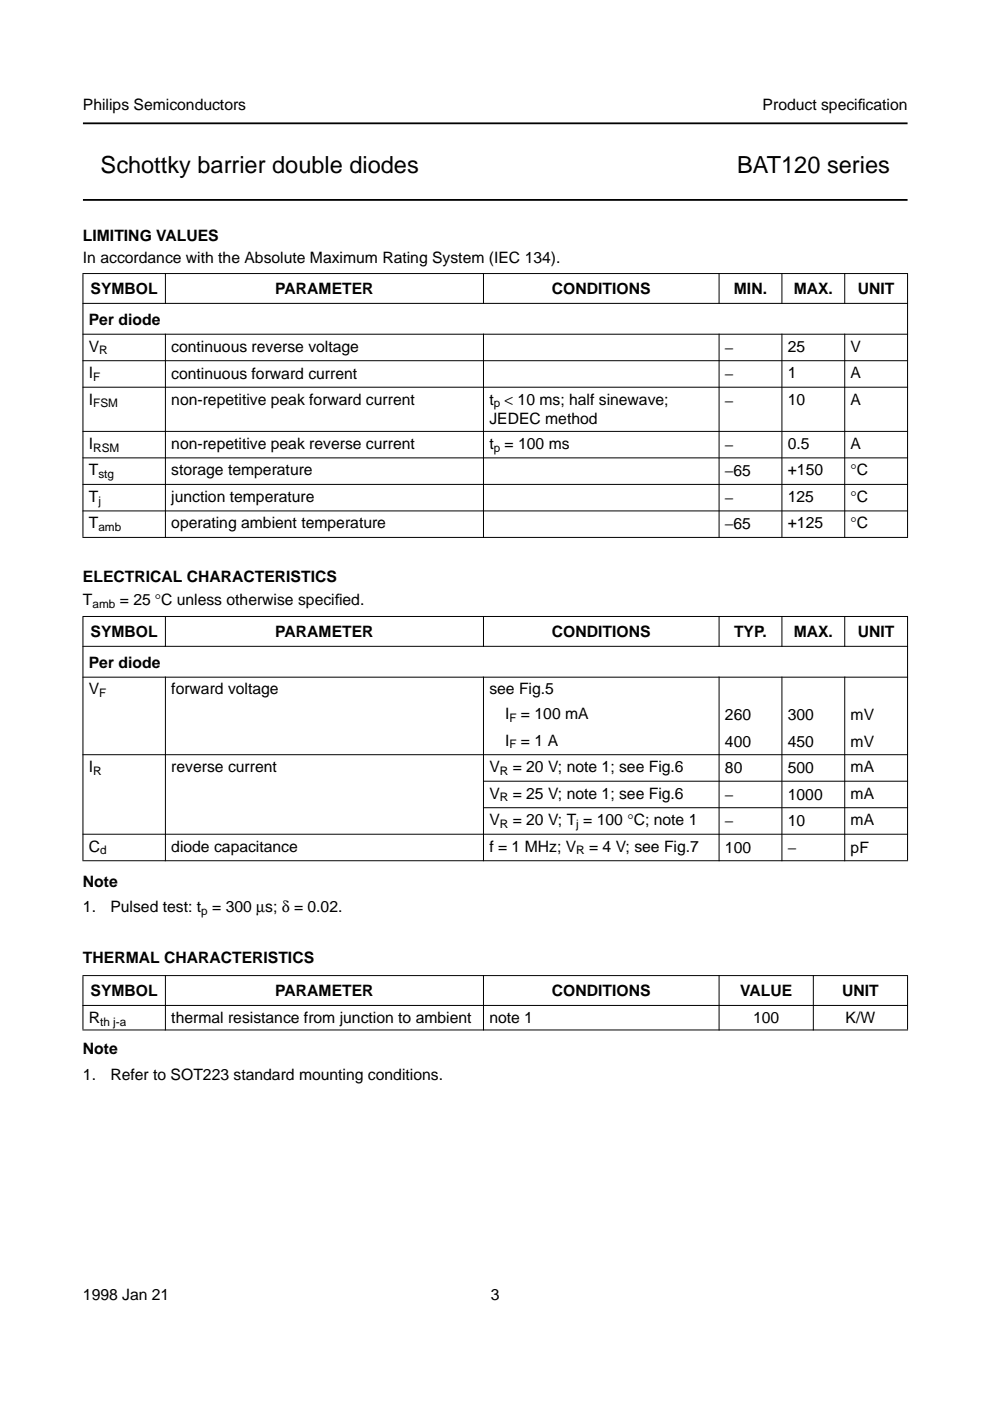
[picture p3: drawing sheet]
<svg xmlns="http://www.w3.org/2000/svg" width="210mm" height="297mm" viewBox="0 0 210 297" stroke-linecap="round" stroke-linejoin="round" font-family="sans-serif">
<defs><g id="words">
<g font-size="5">
<text x="21.3" y="36.6">Schottky barrier double diodes</text>
<text x="156.3" y="36.6">BAT120 series</text>
</g>
<g font-size="3.3">
<text x="17.6" y="23.4">Philips Semiconductors</text>
<text x="161.7" y="23.4">Product specif</text>
<text x="181.9" y="23.4">ication</text>
<text x="17.6" y="51.1">LIMITING VALUES</text>
<text x="17.6" y="55.8">In accordance with the Absolute Maximum Rating System (IEC 134).</text>
<text x="19.2" y="62.3">SYMBOL</text>
<text x="58.4" y="62.3">PARAMETER</text>
<text x="117" y="62.3">CONDITIONS</text>
<text x="155.6" y="62.3">MIN.</text>
<text x="168.3" y="62.3">MAX.</text>
<text x="181.9" y="62.3">UNIT</text>
<text x="18.8" y="68.8">Per diode</text>
<text x="18.8" y="74.5">V</text>
<text x="36.3" y="74.5">continuous reverse voltage</text>
<text x="153.7" y="74.7">−</text>
<text x="167" y="74.5">25</text>
<text x="180.4" y="74.5">V</text>
<text x="18.8" y="80.2">I</text>
<text x="36.3" y="80.4">continuous forward current</text>
<text x="153.7" y="80.4">−</text>
<text x="167" y="80.2">1</text>
<text x="180.4" y="80.2">A</text>
<text x="18.8" y="85.8">I</text>
<text x="36.3" y="85.8">non-repetitive peak forward current</text>
<text x="103.8" y="89.9">JEDEC method</text>
<text x="103.8" y="85.8">t &lt; 10 ms; half sinewave;</text>
<text x="153.7" y="86">−</text>
<text x="167" y="85.8">10</text>
<text x="180.4" y="85.8">A</text>
<text x="18.8" y="95.1">I</text>
<text x="36.3" y="95.1">non-repetitive peak reverse current</text>
<text x="103.8" y="95.1">t = 100 ms</text>
<text x="153.7" y="95.3">−</text>
<text x="167" y="95.1">0.5</text>
<text x="180.4" y="95.1">A</text>
<text x="18.8" y="100.8">T</text>
<text x="36.3" y="100.8">storage temperature</text>
<text x="153.7" y="101">−65</text>
<text x="167" y="100.8">+150</text>
<text x="180.4" y="100.8">°C</text>
<text x="18.8" y="106.4">T</text>
<text x="36.3" y="106.4">junction temperature</text>
<text x="153.7" y="106.6">−</text>
<text x="167" y="106.4">125</text>
<text x="180.4" y="106.4">°C</text>
<text x="18.8" y="112">T</text>
<text x="36.3" y="112">operating ambient temperature</text>
<text x="153.7" y="112.2">−65</text>
<text x="167" y="112">+125</text>
<text x="180.4" y="112">°C</text>
<text x="17.6" y="123.4">ELECTRICAL CHARACTERISTICS</text>
<text x="17.6" y="128.2">T</text>
<text x="25.4" y="128.2">= 25 °C unless otherwise specif</text>
<text x="71" y="128.2">ied.</text>
<text x="19.2" y="135">SYMBOL</text>
<text x="58.4" y="135">PARAMETER</text>
<text x="117" y="135">CONDITIONS</text>
<text x="155.6" y="135">TYP.</text>
<text x="168.3" y="135">MAX.</text>
<text x="181.9" y="135">UNIT</text>
<text x="18.8" y="141.5">Per diode</text>
<text x="18.8" y="147.2">V</text>
<text x="36.3" y="147.2">forward voltage</text>
<text x="103.8" y="147.2">see Fig.5</text>
<text x="107.1" y="152.4">I</text>
<text x="110.5" y="152.4">= 100 mA</text>
<text x="153.7" y="152.7">260</text>
<text x="167" y="152.7">300</text>
<text x="180.4" y="152.7">mV</text>
<text x="107.1" y="158.1">I</text>
<text x="110.5" y="158.1">= 1 A</text>
<text x="153.7" y="158.3">400</text>
<text x="167" y="158.3">450</text>
<text x="180.4" y="158.3">mV</text>
<text x="18.8" y="163.7">I</text>
<text x="36.3" y="163.7">reverse current</text>
<text x="103.8" y="163.7">V</text>
<text x="108.7" y="163.7">= 20 V; note 1; see Fig.6</text>
<text x="153.7" y="163.9">80</text>
<text x="167" y="163.9">500</text>
<text x="180.4" y="163.7">mA</text>
<text x="103.8" y="169.3">V</text>
<text x="108.7" y="169.3">= 25 V; note 1; see Fig.6</text>
<text x="153.7" y="169.5">−</text>
<text x="167" y="169.5">1000</text>
<text x="180.4" y="169.3">mA</text>
<text x="103.8" y="174.9">V</text>
<text x="108.7" y="174.9">= 20 V; T = 100 °C; note 1</text>
<text x="153.7" y="175.1">−</text>
<text x="167" y="175.1">10</text>
<text x="180.3" y="174.9">mA</text>
<text x="18.8" y="180.5">C</text>
<text x="36.3" y="180.5">diode capacitance</text>
<text x="103.8" y="180.5">f = 1 MHz; V</text>
<text x="124.9" y="180.5">= 4 V; see Fig.7</text>
<text x="153.7" y="180.8">100</text>
<text x="167" y="180.8">−</text>
<text x="180.4" y="180.8">pF</text>
<text x="17.6" y="188">Note</text>
<text x="17.6" y="193.5">1.</text>
<text x="23.4" y="193.5">Pulsed test: t = 300 µs; δ = 0.02.</text>
<text x="17.6" y="204.1">THERMAL CHARACTERISTICS</text>
<text x="19.2" y="211.1">SYMBOL</text>
<text x="58.4" y="211.1">PARAMETER</text>
<text x="117" y="211.1">CONDITIONS</text>
<text x="156.9" y="211.1">VALUE</text>
<text x="178.5" y="211.1">UNIT</text>
<text x="18.8" y="216.8">R</text>
<text x="36.3" y="216.8">thermal resistance from junction to ambient</text>
<text x="103.8" y="216.8">note 1</text>
<text x="159.7" y="216.8">100</text>
<text x="179.3" y="216.8">K/W</text>
<text x="17.6" y="223.5">Note</text>
<text x="17.6" y="228.9">1.</text>
<text x="23.4" y="228.9">Refer to SOT223 standard mounting conditions.</text>
<text x="17.6" y="275.6">1998 Jan 21</text>
<text x="104.1" y="275.6">3</text>
</g>
<g font-size="2.5">
<text x="21.1" y="75.1">R</text>
<text x="19.8" y="80.8">F</text>
<text x="19.8" y="86.4">FSM</text>
<text x="104.7" y="86.4">p</text>
<text x="19.8" y="95.7">RSM</text>
<text x="104.7" y="95.7">p</text>
<text x="20.9" y="101.4">stg</text>
<text x="20.9" y="107">j</text>
<text x="20.9" y="112.6">amb</text>
<text x="19.6" y="128.8">amb</text>
<text x="21.1" y="147.8">F</text>
<text x="108" y="153">F</text>
<text x="108" y="158.7">F</text>
<text x="19.8" y="164.3">R</text>
<text x="106" y="164.3">R</text>
<text x="106" y="169.9">R</text>
<text x="106" y="175.5">R</text>
<text x="122.2" y="175.5">j</text>
<text x="21.2" y="181.1">d</text>
<text x="122.2" y="181.1">R</text>
<text x="42.7" y="194.1">p</text>
<text x="21.2" y="217.4">th j-a</text>
</g>
</g></defs>
<path d="M17.6 26.2h174.8M17.6 42.4h174.8" fill="none" stroke="#000" stroke-width=".38"/>
<g fill="#000" stroke="#000" stroke-width=".21">
<path d="M17.5 58h175zM35.1 57.9v6.5zM102.5 57.9v6.5zM152.5 57.9v6.5zM165.8 57.9v6.5zM179.1 57.9v6.5zM17.5 64.3h175zM17.5 70.9h175zM17.5 76.5h175zM17.5 82.1h175zM17.5 91.5h175zM17.5 97.1h175z"/>
<path d="M17.6 58.1v55.7zM35.1 70.8v43.2zM102.5 70.8v43.2zM152.5 70.8v43.2zM165.8 70.8v43.2zM179.1 70.8v43.2zM192.4 58.1v55.7zM17.5 102.7h175zM17.5 108.3h175zM17.5 113.9h175zM35.1 130.6v6.5zM102.5 130.6v6.5z"/>
<path d="M152.5 130.6v6.5zM165.8 130.6v6.5zM179.1 130.6v6.5zM17.5 130.7h175zM17.5 137h175zM17.5 143.6h175zM17.5 160h175zM102.4 165.6h90.1zM102.4 171.3h90.1zM17.5 176.9h175zM17.6 130.8v51.6zM35.1 143.5v39.1z"/>
<path d="M102.5 143.5v39.1zM152.5 143.5v39.1zM165.8 143.5v39.1zM179.1 143.5v39.1zM192.4 130.8v51.6zM17.5 182.5h175zM17.6 206.9v11.4zM35.1 206.7v11.8zM102.5 206.7v11.8zM152.5 206.7v11.8zM172.4 206.7v11.8zM192.4 206.9v11.4z"/>
<path d="M17.5 206.8h175zM17.5 213.2h175zM17.5 218.4h175z"/>
</g>
<use href="#words"/>
</svg>
